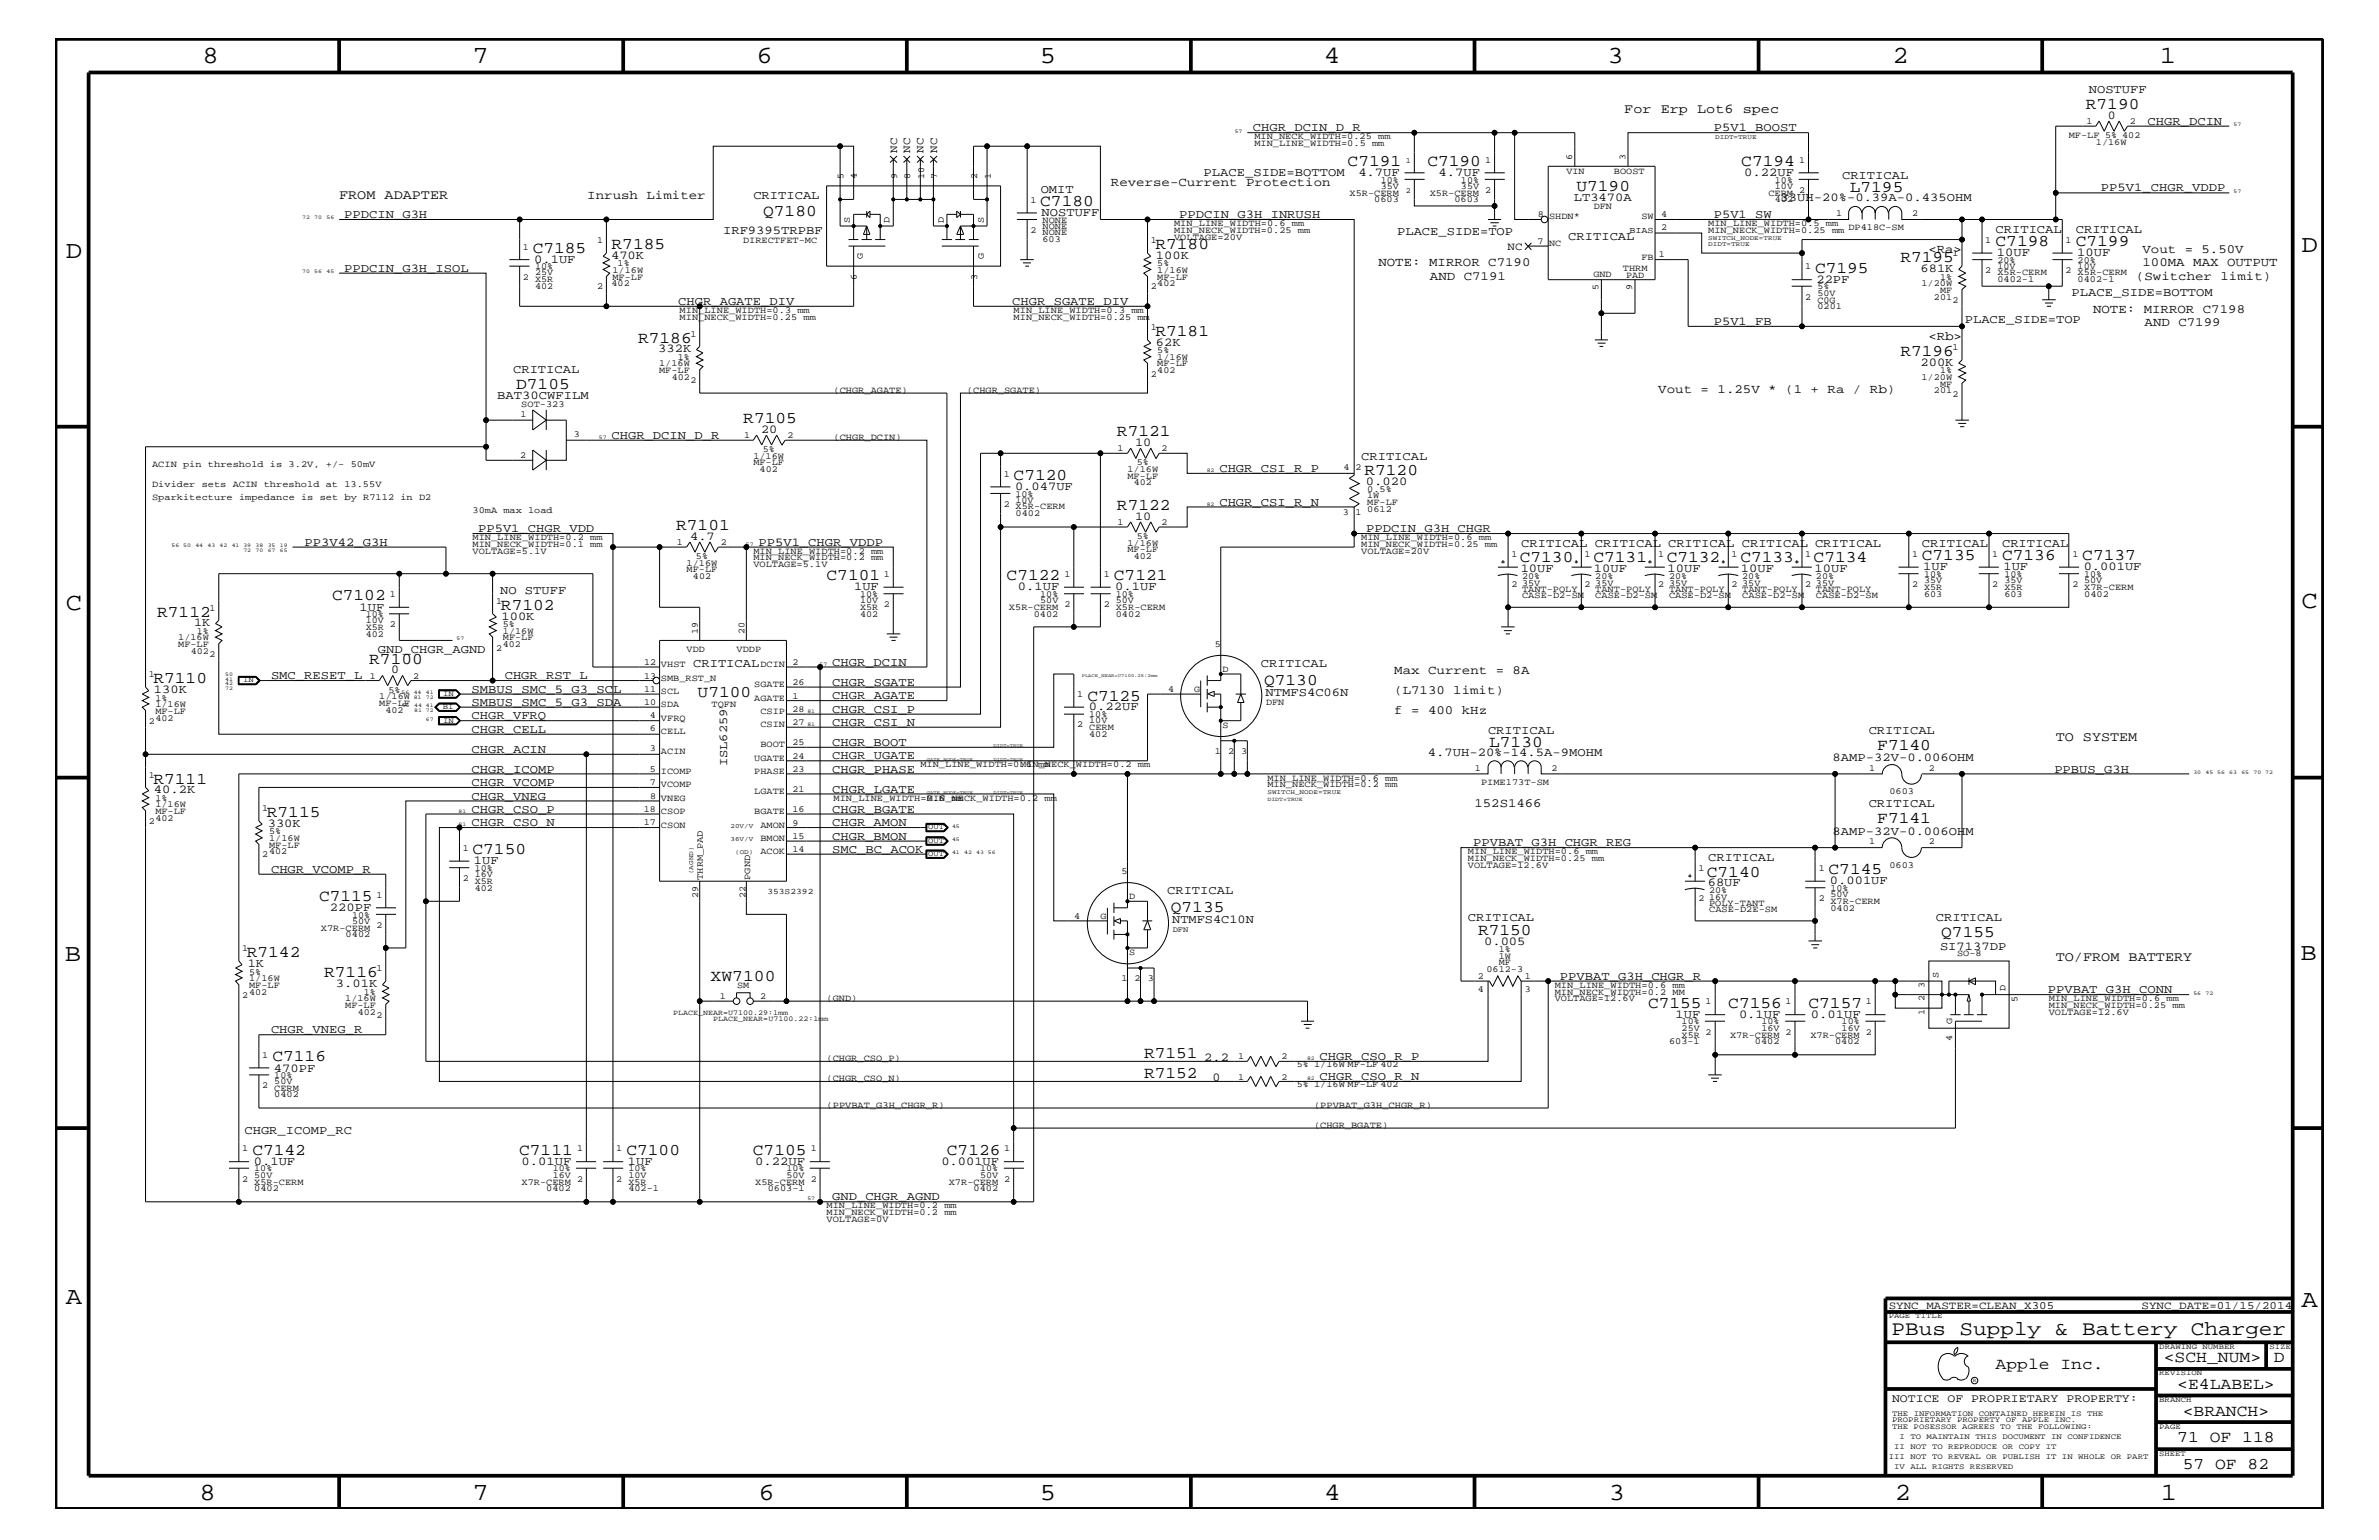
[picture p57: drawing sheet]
<svg xmlns="http://www.w3.org/2000/svg" width="432mm" height="279mm" viewBox="0 0 432 279" stroke-linecap="round" stroke-linejoin="round" font-family="sans-serif">
<defs><g id="words">
<g font-size="4.5">
<text x="36.7" y="11.5">8</text>
<text x="85.8" y="11.5">7</text>
<text x="137.3" y="11.5">6</text>
<text x="188.7" y="11.5">5</text>
<text x="240.3" y="11.5">4</text>
<text x="291.8" y="11.5">3</text>
<text x="343.5" y="11.5">2</text>
<text x="392" y="11.5">1</text>
<text x="11.9" y="46.8">D</text>
<text x="417.7" y="45.7">D</text>
<text x="11.9" y="110.6">C</text>
<text x="417.7" y="110.3">C</text>
<text x="11.8" y="174.3">B</text>
<text x="417.6" y="174.2">B</text>
<text x="11.9" y="236.7">A</text>
<text x="417.7" y="237.1">A</text>
<text x="36.2" y="272.1">8</text>
<text x="85.8" y="272.1">7</text>
<text x="137.7" y="272.1">6</text>
<text x="188.7" y="272.1">5</text>
<text x="240.4" y="272.1">4</text>
<text x="292" y="272.1">3</text>
<text x="343.9" y="272.1">2</text>
<text x="392.2" y="272.1">1</text>
</g>
<text font-size="3.7" x="343.3" y="242.3">PBus Supply &amp; Battery Charger</text>
<g font-size="3">
<text x="378.6" y="19.8">R7190</text>
<text x="244.6" y="30.2">C7191</text>
<text x="259.1" y="30.2">C7190</text>
<text x="286.1" y="34.7">U7190</text>
<text x="316.1" y="30.2">C7194</text>
<text x="335.7" y="34.8">L7195</text>
<text x="138.5" y="39.2">Q7180</text>
<text x="188.8" y="37.4">C7180</text>
<text x="96.7" y="45.9">C7185</text>
<text x="111" y="45.2">R7185</text>
<text x="209.7" y="45.2">R7180</text>
<text x="344.9" y="47.6">R7195</text>
<text x="362.2" y="44.6">C7198</text>
<text x="376.8" y="44.6">C7199</text>
<text x="329.4" y="49.6">C7195</text>
<text x="115.8" y="62.2">R7186</text>
<text x="209.7" y="60.9">R7181</text>
<text x="344.9" y="64.5">R7196</text>
<text x="93.7" y="70.6">D7105</text>
<text x="134.9" y="76.8">R7105</text>
<text x="202.7" y="79.2">R7121</text>
<text x="184" y="87.1">C7120</text>
<text x="247.6" y="86.2">R7120</text>
<text x="202.7" y="92.6">R7122</text>
<text x="122.7" y="96.2">R7101</text>
<text x="348.8" y="101.6">C7135</text>
<text x="363.4" y="101.6">C7136</text>
<text x="378" y="101.6">C7137</text>
<text x="150" y="105.3">C7101</text>
<text x="182.7" y="105.3">C7122</text>
<text x="202.2" y="105.3">C7121</text>
<text x="275.8" y="102.1">C7130</text>
<text x="289.2" y="102.1">C7131</text>
<text x="302.5" y="102.1">C7132</text>
<text x="315.9" y="102.1">C7133</text>
<text x="329.2" y="102.1">C7134</text>
<text x="28.5" y="111.9">R7112</text>
<text x="60.3" y="108.9">C7102</text>
<text x="90.9" y="110.6">R7102</text>
<text x="27.9" y="124">R7110</text>
<text x="67" y="120.4">R7100</text>
<text x="229.4" y="124.2">Q7130</text>
<text x="126.6" y="126.5">U7100</text>
<text x="197.4" y="127.1">C7125</text>
<text x="270.3" y="135.5">L7130</text>
<text x="340.7" y="136.1">F7140</text>
<text x="27.9" y="142.2">R7111</text>
<text x="48.4" y="148.2">R7115</text>
<text x="340.7" y="149.4">F7141</text>
<text x="85.8" y="155">C7150</text>
<text x="309.8" y="159">C7140</text>
<text x="331.9" y="158.6">C7145</text>
<text x="57.9" y="163.5">C7115</text>
<text x="212.5" y="165.4">Q7135</text>
<text x="44.8" y="173.7">R7142</text>
<text x="268.3" y="169.7">R7150</text>
<text x="352.3" y="170">Q7155</text>
<text x="58.8" y="177.3">R7116</text>
<text x="129" y="177.9">XW7100</text>
<text x="299.1" y="182.9">C7155</text>
<text x="313.7" y="182.9">C7156</text>
<text x="328.3" y="182.9">C7157</text>
<text x="207.6" y="192">R7151</text>
<text x="49.4" y="192.6">C7116</text>
<text x="207.6" y="195.6">R7152</text>
<text x="45.8" y="209.6">C7142</text>
<text x="94.2" y="209.6">C7111</text>
<text x="113.7" y="209.6">C7100</text>
<text x="136.7" y="209.6">C7105</text>
<text x="171.9" y="209.6">C7126</text>
<text x="362.2" y="248.4">Apple Inc.</text>
<text x="392.7" y="247.1">&lt;SCH_NUM&gt;</text>
<text x="395.2" y="252">&lt;E4LABEL&gt;</text>
<text x="412.7" y="247.1">D</text>
<text x="396.2" y="256.8">&lt;BRANCH&gt;</text>
<text x="395.2" y="261.6">71 OF 118</text>
<text x="396.2" y="266.6">57 OF 82</text>
</g>
<g font-size="2.5">
<text x="294.8" y="20.4">For Erp Lot6 spec</text>
<text x="61.6" y="36.2">FROM ADAPTER</text>
<text x="373.1" y="134.4">TO SYSTEM</text>
<text x="373.1" y="174.4">TO/FROM BATTERY</text>
</g>
<g font-size="2.3">
<text x="201.6" y="33.7">Reverse-Current Protection</text>
<text x="106.6" y="36.2">Inrush Limiter</text>
<text x="350" y="45.9">&lt;Ra&gt;</text>
<text x="388.9" y="45.9">Vout = 5.50V</text>
<text x="250.2" y="48.3">NOTE: MIRROR C7190</text>
<text x="259.5" y="50.7">AND C7191</text>
<text x="387.7" y="50.7">(Switcher limit)</text>
<text x="388.9" y="48.3">100MA MAX OUTPUT</text>
<text x="379.9" y="56.8">NOTE: MIRROR C7198</text>
<text x="389.3" y="59.2">AND C7199</text>
<text x="350" y="61.7">&lt;Rb&gt;</text>
<text x="301" y="71.3">Vout = 1.25V * (1 + Ra / Rb)</text>
<text x="253.1" y="122.3">Max Current = 8A</text>
<text x="253.1" y="125.9">(L7130 limit)</text>
<text x="253.1" y="129.6">f = 400 kHz</text>
<text x="267.6" y="146.5">152S1466</text>
</g>
<g font-size="2.2">
<text x="379.1" y="16.8">NOSTUFF</text>
<text x="227.4" y="23.8">CHGR_DCIN_D_R</text>
<text x="311.1" y="23.8">P5V1_BOOST</text>
<text x="382.6" y="21.5">0</text>
<text x="389.8" y="22.6">CHGR_DCIN</text>
<text x="188.9" y="35">OMIT</text>
<text x="218.4" y="31.9">PLACE_SIDE=BOTTOM</text>
<text x="246.5" y="31.9">4.7UF</text>
<text x="261.1" y="31.9">4.7UF</text>
<text x="316.6" y="31.9">0.22UF</text>
<text x="334.3" y="32.5">CRITICAL</text>
<text x="381.3" y="34.7">PP5V1_CHGR_VDDP</text>
<text x="62.5" y="39.6">PPDCIN_G3H</text>
<text x="136.7" y="36.2">CRITICAL</text>
<text x="189.1" y="39.2">NOSTUFF</text>
<text x="214" y="39.6">PPDCIN_G3H_INRUSH</text>
<text x="285.7" y="36.4">LT3470A</text>
<text x="311.1" y="39.6">P5V1_SW</text>
<text x="323.2" y="36.5">33UH-20%-0.39A-0.435OHM</text>
<text x="96.9" y="47.7">0.1UF</text>
<text x="110.9" y="47">470K</text>
<text x="131.2" y="42.5">IRF9395TRPBF</text>
<text x="209.8" y="47">100K</text>
<text x="253.6" y="42.7">PLACE_SIDE=TOP</text>
<text x="284.6" y="43.5">CRITICAL</text>
<text x="362.2" y="42.3">CRITICAL</text>
<text x="362.5" y="46.5">10UF</text>
<text x="376.8" y="42.3">CRITICAL</text>
<text x="377" y="46.5">10UF</text>
<text x="62.5" y="49.3">PPDCIN_G3H_ISOL</text>
<text x="329.7" y="51.3">22PF</text>
<text x="348.6" y="49.4">681K</text>
<text x="376" y="53.6">PLACE_SIDE=BOTTOM</text>
<text x="123.1" y="55.3">CHGR_AGATE_DIV</text>
<text x="183.7" y="55.3">CHGR_SGATE_DIV</text>
<text x="311.1" y="59">P5V1_FB</text>
<text x="356.6" y="58.5">PLACE_SIDE=TOP</text>
<text x="119.5" y="64">332K</text>
<text x="209.8" y="62.8">62K</text>
<text x="93.1" y="67.7">CRITICAL</text>
<text x="348.6" y="66.4">200K</text>
<text x="90.3" y="72.4">BAT30CWFILM</text>
<text x="111" y="79.6">CHGR_DCIN_D_R</text>
<text x="138.1" y="78.5">20</text>
<text x="206" y="80.9">10</text>
<text x="247.1" y="83.5">CRITICAL</text>
<text x="184.2" y="88.9">0.047UF</text>
<text x="221.3" y="85.6">CHGR_CSI_R_P</text>
<text x="247.9" y="88">0.020</text>
<text x="206" y="94.3">10</text>
<text x="221.3" y="91.7">CHGR_CSI_R_N</text>
<text x="55.3" y="99">PP3V42_G3H</text>
<text x="86.8" y="96.5">PP5V1_CHGR_VDD</text>
<text x="125.3" y="97.9">4.7</text>
<text x="137.7" y="99">PP5V1_CHGR_VDDP</text>
<text x="248" y="96.5">PPDCIN_G3H_CHGR</text>
<text x="276.1" y="99.3">CRITICAL CRITICAL CRITICAL CRITICAL CRITICAL</text>
<text x="348.8" y="99.3">CRITICAL</text>
<text x="363.4" y="99.3">CRITICAL</text>
<text x="90.8" y="107.7">NO STUFF</text>
<text x="155" y="107.1">1UF</text>
<text x="184.7" y="107.1">0.1UF</text>
<text x="202.4" y="107.1">0.1UF</text>
<text x="276" y="103.7">10UF</text>
<text x="289.3" y="103.7">10UF</text>
<text x="302.7" y="103.7">10UF</text>
<text x="316" y="103.7">10UF</text>
<text x="329.4" y="103.7">10UF</text>
<text x="349.1" y="103.5">1UF</text>
<text x="363.6" y="103.5">1UF</text>
<text x="378.2" y="103.5">0.001UF</text>
<text x="35.2" y="113.7">1K</text>
<text x="65.3" y="110.8">1UF</text>
<text x="91" y="112.5">100K</text>
<text x="68.6" y="118.4">GND_CHGR_AGND</text>
<text x="27.9" y="125.8">130K</text>
<text x="49.2" y="123.2">SMC_RESET_L</text>
<text x="71" y="122.1">0</text>
<text x="85.6" y="125.7">SMBUS_SMC_5_G3_SCL</text>
<text x="91.6" y="123.2">CHGR_RST_L</text>
<text x="125.8" y="121">CRITICAL</text>
<text x="151" y="120.8">CHGR_DCIN</text>
<text x="151" y="124.4">CHGR_SGATE</text>
<text x="228.9" y="121">CRITICAL</text>
<text x="85.6" y="128">SMBUS_SMC_5_G3_SDA</text>
<text x="85.6" y="130.5">CHGR_VFRQ</text>
<text x="151" y="131.7">CHGR_CSI_N</text>
<text x="151" y="126.9">CHGR_AGATE</text>
<text x="151" y="129.3">CHGR_CSI_P</text>
<text x="197.6" y="128.9">0.22UF</text>
<text x="229.7" y="126.3">NTMFS4C06N</text>
<text x="85.6" y="133">CHGR_CELL</text>
<text x="85.6" y="136.6">CHGR_ACIN</text>
<text x="151" y="135.3">CHGR_BOOT</text>
<text x="151" y="137.8">CHGR_UGATE</text>
<text x="259.2" y="137.2">4.7UH-20%-14.5A-9MOHM</text>
<text x="270.1" y="133.2">CRITICAL</text>
<text x="339.2" y="133.2">CRITICAL</text>
<text x="27.9" y="144">40.2K</text>
<text x="85.6" y="140.2">CHGR_ICOMP</text>
<text x="85.6" y="142.6">CHGR_VCOMP</text>
<text x="132" y="139.1" transform="rotate(-90 132 139.1)">ISL6259</text>
<text x="151" y="143.9">CHGR_LGATE</text>
<text x="151" y="140.2">CHGR_PHASE</text>
<text x="332.6" y="138">8AMP-32V-0.006OHM</text>
<text x="372.9" y="140.2">PPBUS_G3H</text>
<text x="85.6" y="145.1">CHGR_VNEG</text>
<text x="85.6" y="149.9">CHGR_CSO_N</text>
<text x="85.6" y="147.5">CHGR_CSO_P</text>
<text x="151" y="149.9">CHGR_AMON</text>
<text x="151" y="147.5">CHGR_BGATE</text>
<text x="339.2" y="146.5">CRITICAL</text>
<text x="48.6" y="150.1">330K</text>
<text x="151" y="152.3">CHGR_BMON</text>
<text x="151" y="154.7">SMC_BC_ACOK</text>
<text x="267.4" y="153.5">PPVBAT_G3H_CHGR_REG</text>
<text x="332.6" y="151.4">8AMP-32V-0.006OHM</text>
<text x="49.2" y="158.4">CHGR_VCOMP_R</text>
<text x="86" y="156.8">1UF</text>
<text x="310" y="160.7">68UF</text>
<text x="310" y="156.2">CRITICAL</text>
<text x="332.1" y="160.5">0.001UF</text>
<text x="59.9" y="165.3">220PF</text>
<text x="211.8" y="162.2">CRITICAL</text>
<text x="212.8" y="167.5">NTMFS4C10N</text>
<text x="266.4" y="167.1">CRITICAL</text>
<text x="351.4" y="167.1">CRITICAL</text>
<text x="269.4" y="171.4">0.005</text>
<text x="352.1" y="172.3">SI7137DP</text>
<text x="45" y="175.5">1K</text>
<text x="61" y="179.1">3.01K</text>
<text x="283.1" y="177.7">PPVBAT_G3H_CHGR_R</text>
<text x="304.1" y="184.7">1UF</text>
<text x="315.6" y="184.7">0.1UF</text>
<text x="328.7" y="184.7">0.01UF</text>
<text x="371.7" y="180.2">PPVBAT_G3H_CONN</text>
<text x="49.2" y="187.5">CHGR_VNEG_R</text>
<text x="49.7" y="194.4">470PF</text>
<text x="218.6" y="192.5">2.2</text>
<text x="220.1" y="196.1">0</text>
<text x="239.5" y="195.9">CHGR_CSO_R_N</text>
<text x="239.5" y="192.3">CHGR_CSO_R_P</text>
<text x="44.4" y="205.7">CHGR_ICOMP_RC</text>
<text x="46.1" y="211.4">0.1UF</text>
<text x="94.7" y="211.4">0.01UF</text>
<text x="114" y="211.4">1UF</text>
<text x="137.1" y="211.4">0.22UF</text>
<text x="170.9" y="211.4">0.001UF</text>
<text x="151" y="217.8">GND_CHGR_AGND</text>
</g>
<text font-size="2.1" x="343.4" y="254.4">NOTICE OF PROPRIETARY PROPERTY:</text>
<g font-size="2">
<text x="162.8" y="27.7" transform="rotate(-90 162.8 27.7)">NC</text>
<text x="165.2" y="27.7" transform="rotate(-90 165.2 27.7)">NC</text>
<text x="167.6" y="27.7" transform="rotate(-90 167.6 27.7)">NC</text>
<text x="170.1" y="27.7" transform="rotate(-90 170.1 27.7)">NC</text>
<text x="273.6" y="45.3">NC</text>
<text x="342.8" y="237.4">SYNC_MASTER=CLEAN_X305</text>
<text x="388.7" y="237.4">SYNC_DATE=01/15/2014</text>
</g>
<g font-size="1.7">
<text x="378.7" y="22.5">1</text>
<text x="386.6" y="22.5">2</text>
<text x="227.7" y="26.5">MIN_LINE_WIDTH=0.5 mm</text>
<text x="227.7" y="25.3">MIN_NECK_WIDTH=0.25 mm</text>
<text x="269.6" y="29.5">1</text>
<text x="285.3" y="29.1" transform="rotate(-90 285.3 29.1)">6</text>
<text x="295.1" y="29.1" transform="rotate(-90 295.1 29.1)">3</text>
<text x="326.6" y="29.5">1</text>
<text x="375.5" y="25">MF-LF 5% 402</text>
<text x="380.4" y="26.3">1/16W</text>
<text x="153.1" y="32.5" transform="rotate(-90 153.1 32.5)">5</text>
<text x="155.5" y="32.5" transform="rotate(-90 155.5 32.5)">4</text>
<text x="162.8" y="32.5" transform="rotate(-90 162.8 32.5)">9</text>
<text x="165.2" y="32.5" transform="rotate(-90 165.2 32.5)">8</text>
<text x="167.7" y="32.5" transform="rotate(-90 167.7 32.5)">10</text>
<text x="170.1" y="32.5" transform="rotate(-90 170.1 32.5)">7</text>
<text x="177.4" y="32.5" transform="rotate(-90 177.4 32.5)">2</text>
<text x="179.8" y="32.5" transform="rotate(-90 179.8 32.5)">1</text>
<text x="244.9" y="35.5">X5R-CERM</text>
<text x="250.6" y="34.2">35V</text>
<text x="250.6" y="33.1">10%</text>
<text x="259.5" y="35.5">X5R-CERM</text>
<text x="265.2" y="34.2">35V</text>
<text x="265.2" y="33.1">10%</text>
<text x="269.6" y="35">2</text>
<text x="284.3" y="31.6">VIN</text>
<text x="292.9" y="31.6">BOOST</text>
<text x="321" y="35.5">CERM</text>
<text x="322.2" y="34.2">10V</text>
<text x="322.2" y="33.1">10%</text>
<text x="326.6" y="35">2</text>
<text x="154.3" y="40.4" transform="rotate(-90 154.3 40.4)">S</text>
<text x="161.5" y="40.4" transform="rotate(-90 161.5 40.4)">D</text>
<text x="171.3" y="40.4" transform="rotate(-90 171.3 40.4)">D</text>
<text x="178.6" y="40.4" transform="rotate(-90 178.6 40.4)">S</text>
<text x="187" y="36.8">1</text>
<text x="189.2" y="40.4">NONE</text>
<text x="189.2" y="41.5">NONE</text>
<text x="213.1" y="41">MIN_LINE_WIDTH=0.6 mm</text>
<text x="249.4" y="36.7">0603</text>
<text x="264" y="36.7">0603</text>
<text x="279.1" y="39.3">8</text>
<text x="281.2" y="39.8">SHDN*</text>
<text x="289.3" y="37.9">DFN</text>
<text x="297.9" y="39.8">SW</text>
<text x="301.5" y="39.3">4</text>
<text x="301.5" y="41.8">2</text>
<text x="310" y="41">MIN_LINE_WIDTH=0.5 mm</text>
<text x="322.2" y="36.7">402</text>
<text x="333.2" y="39.2">1</text>
<text x="335.5" y="41.8">DP418C-SM</text>
<text x="347" y="39.2">2</text>
<text x="94.9" y="45.3">1</text>
<text x="108.4" y="44.1">1</text>
<text x="134.9" y="44.1">DIRECTFET-MC</text>
<text x="156.6" y="47.1" transform="rotate(-90 156.6 47.1)">G</text>
<text x="178.6" y="47.1" transform="rotate(-90 178.6 47.1)">G</text>
<text x="187" y="42.3">2 NONE</text>
<text x="189.2" y="44">603</text>
<text x="208.9" y="44.1">1</text>
<text x="213.1" y="43.5">VOLTAGE=20V</text>
<text x="213.1" y="42.3">MIN_NECK_WIDTH=0.25 mm</text>
<text x="279.1" y="44.2">7</text>
<text x="281.2" y="44.6">NC</text>
<text x="297.9" y="47.1">FB</text>
<text x="301.1" y="46.6">1</text>
<text x="310" y="42.3">MIN_NECK_WIDTH=0.25 mm</text>
<text x="354.4" y="46.5">1</text>
<text x="360.3" y="44.1">1</text>
<text x="362.5" y="47.7">20%</text>
<text x="374.9" y="44.1">1</text>
<text x="377.1" y="47.7">20%</text>
<text x="94.9" y="50.7">2</text>
<text x="97.1" y="52.4">402</text>
<text x="97.1" y="51.3">X5R</text>
<text x="97.1" y="48.9">10%</text>
<text x="97.1" y="50">25V</text>
<text x="108.4" y="52.5">2</text>
<text x="111" y="51.9">402</text>
<text x="111.2" y="50.7">MF-LF</text>
<text x="111.2" y="49.6">1/16W</text>
<text x="112.1" y="48.3">1%</text>
<text x="155.5" y="50.7" transform="rotate(-90 155.5 50.7)">6</text>
<text x="177.4" y="50.7" transform="rotate(-90 177.4 50.7)">3</text>
<text x="208.9" y="52.5">2</text>
<text x="210.1" y="51.9">402</text>
<text x="210.1" y="50.7">MF-LF</text>
<text x="210.1" y="48.3">5%</text>
<text x="210.1" y="49.6">1/16W</text>
<text x="289.2" y="50.2">GND</text>
<text x="290.2" y="52.6" transform="rotate(-90 290.2 52.6)">5</text>
<text x="294.6" y="49.1">THRM</text>
<text x="295.1" y="50.4">PAD</text>
<text x="296.2" y="52.6" transform="rotate(-90 296.2 52.6)">9</text>
<text x="327.7" y="48.9">1</text>
<text x="329.9" y="53.6">50V</text>
<text x="329.9" y="52.5">5%</text>
<text x="348.7" y="51.9">1/20W</text>
<text x="352.1" y="53.2">MF</text>
<text x="352.1" y="50.7">1%</text>
<text x="360.3" y="49.6">2</text>
<text x="362.5" y="48.8">10V</text>
<text x="362.5" y="51.3">0402-1</text>
<text x="362.5" y="50">X5R-CERM</text>
<text x="374.9" y="49.6">2</text>
<text x="377.1" y="48.8">10V</text>
<text x="377.1" y="50">X5R-CERM</text>
<text x="377.1" y="51.3">0402-1</text>
<text x="123.4" y="58">MIN_NECK_WIDTH=0.25 mm</text>
<text x="123.4" y="56.8">MIN_LINE_WIDTH=0.3 mm</text>
<text x="184" y="58">MIN_NECK_WIDTH=0.25 mm</text>
<text x="184" y="56.8">MIN_LINE_WIDTH=0.3 mm</text>
<text x="208.9" y="59.8">1</text>
<text x="327.7" y="54.4">2</text>
<text x="329.9" y="54.9">C0G</text>
<text x="329.9" y="56.1">0201</text>
<text x="351" y="54.4">201</text>
<text x="354.4" y="55">2</text>
<text x="123" y="65.3">1%</text>
<text x="125.3" y="61.1">1</text>
<text x="210.1" y="65.3">1/16W</text>
<text x="210.1" y="64">5%</text>
<text x="354.4" y="63.4">1</text>
<text x="119.6" y="67.7">MF-LF</text>
<text x="119.6" y="66.5">1/16W</text>
<text x="121.9" y="68.9">402</text>
<text x="125.3" y="69.5">2</text>
<text x="151.3" y="71.3">(CHGR_AGATE)</text>
<text x="175.5" y="71.3">(CHGR_SGATE)</text>
<text x="208.9" y="68.4">2</text>
<text x="210.1" y="66.5">MF-LF</text>
<text x="210.1" y="67.7">402</text>
<text x="348.7" y="68.9">1/20W</text>
<text x="351" y="71.3">201</text>
<text x="352.1" y="70.1">MF</text>
<text x="352.1" y="67.7">1%</text>
<text x="354.4" y="72">2</text>
<text x="94.5" y="75.7">1</text>
<text x="94.6" y="73.8">SOT-323</text>
<text x="94.4" y="83.1">2</text>
<text x="104.1" y="79.4">3</text>
<text x="135" y="79.4">1</text>
<text x="136.7" y="83.3">1/16W</text>
<text x="138.4" y="82">5%</text>
<text x="142.9" y="79.4">2</text>
<text x="151.3" y="79.9">(CHGR_DCIN)</text>
<text x="202.9" y="81.9">1</text>
<text x="210.8" y="81.9">2</text>
<text x="27.6" y="88.3">Divider sets ACIN threshold at 13.55V</text>
<text x="27.6" y="84.7">ACIN pin threshold is 3.2V, +/- 50mV</text>
<text x="136.7" y="84.4">MF-LF</text>
<text x="137.9" y="85.6">402</text>
<text x="182.2" y="86.5">1</text>
<text x="204.6" y="86.9">MF-LF</text>
<text x="204.6" y="85.6">1/16W</text>
<text x="205.8" y="88.1">402</text>
<text x="206.3" y="84.4">5%</text>
<text x="243.8" y="85.2">4</text>
<text x="246" y="85.2">2</text>
<text x="248.2" y="89.2">0.5%</text>
<text x="27.6" y="90.7">Sparkitecture impedance is set by R7112 in D2</text>
<text x="85.8" y="93.2">30mA max load</text>
<text x="182.2" y="92">2</text>
<text x="184.3" y="90.1">10%</text>
<text x="184.3" y="91.2">10V</text>
<text x="184.3" y="92.4">X5R-CERM</text>
<text x="184.3" y="93.7">0402</text>
<text x="202.9" y="95.2">1</text>
<text x="210.8" y="95.2">2</text>
<text x="243.8" y="93.5">3</text>
<text x="246" y="93.5">1</text>
<text x="248.2" y="92.8">0612</text>
<text x="248.2" y="90.4">1W</text>
<text x="248.2" y="91.6">MF-LF</text>
<text x="85.8" y="100.4">VOLTAGE=5.1V</text>
<text x="85.8" y="99.3">MIN_NECK_WIDTH=0.1 mm</text>
<text x="85.8" y="98">MIN_LINE_WIDTH=0.2 mm</text>
<text x="122.9" y="98.8">1</text>
<text x="126.3" y="101.4">5%</text>
<text x="130.8" y="98.8">2</text>
<text x="136.7" y="101.6">MIN_NECK_WIDTH=0.2 mm</text>
<text x="136.7" y="100.4">MIN_LINE_WIDTH=0.2 mm</text>
<text x="204.6" y="99">1/16W</text>
<text x="204.6" y="100.2">MF-LF</text>
<text x="205.8" y="101.4">402</text>
<text x="206.3" y="97.7">5%</text>
<text x="247.1" y="99.3">MIN_NECK_WIDTH=0.25 mm</text>
<text x="247.1" y="100.4">VOLTAGE=20V</text>
<text x="247.1" y="98">MIN_LINE_WIDTH=0.6 mm</text>
<text x="274.3" y="101">1</text>
<text x="287.6" y="101">1</text>
<text x="301" y="101">1</text>
<text x="314.3" y="101">1</text>
<text x="327.7" y="101">1</text>
<text x="347.1" y="101">1</text>
<text x="361.6" y="101">1</text>
<text x="376.2" y="101">1</text>
<text x="124.6" y="103.8">MF-LF</text>
<text x="124.6" y="102.6">1/16W</text>
<text x="125.8" y="105">402</text>
<text x="136.7" y="102.9">VOLTAGE=5.1V</text>
<text x="160.4" y="104.7">1</text>
<text x="193.2" y="104.7">1</text>
<text x="200.3" y="104.7">1</text>
<text x="274.3" y="106.5">2</text>
<text x="276.3" y="107.4">TANT-POLY</text>
<text x="276.3" y="105">20%</text>
<text x="276.3" y="106.3">35V</text>
<text x="287.6" y="106.5">2</text>
<text x="289.6" y="107.4">TANT-POLY</text>
<text x="289.6" y="105">20%</text>
<text x="289.6" y="106.3">35V</text>
<text x="301" y="106.5">2</text>
<text x="302.9" y="105">20%</text>
<text x="302.9" y="106.3">35V</text>
<text x="302.9" y="107.4">TANT-POLY</text>
<text x="314.3" y="106.5">2</text>
<text x="316.2" y="105">20%</text>
<text x="316.2" y="106.3">35V</text>
<text x="316.2" y="107.4">TANT-POLY</text>
<text x="327.7" y="106.5">2</text>
<text x="329.6" y="107.4">TANT-POLY</text>
<text x="329.6" y="105">20%</text>
<text x="329.6" y="106.3">35V</text>
<text x="347.1" y="106.5">2 X5R</text>
<text x="349.3" y="104.7">10%</text>
<text x="349.3" y="105.8">35V</text>
<text x="361.6" y="106.5">2 X5R</text>
<text x="363.8" y="104.7">10%</text>
<text x="363.8" y="105.8">35V</text>
<text x="376.2" y="106.5">2</text>
<text x="378.3" y="107">X7R-CERM</text>
<text x="378.3" y="104.7">10%</text>
<text x="378.3" y="105.8">50V</text>
<text x="38" y="110.8">1</text>
<text x="66.4" y="112">10%</text>
<text x="66.4" y="113.1">10V</text>
<text x="70.8" y="113.7">2</text>
<text x="70.8" y="108.3">1</text>
<text x="90.1" y="109.5">1</text>
<text x="91.3" y="113.7">5%</text>
<text x="156.1" y="110.6">X5R 2</text>
<text x="156.1" y="111.9">402</text>
<text x="156.1" y="108.3">10%</text>
<text x="156.1" y="109.4">10V</text>
<text x="183.1" y="110.6">X5R-CERM 2</text>
<text x="187.6" y="111.9">0402</text>
<text x="188.8" y="109.4">50V</text>
<text x="188.8" y="108.3">10%</text>
<text x="200.3" y="110.2">2 X5R-CERM</text>
<text x="202.5" y="111.9">0402</text>
<text x="202.5" y="108.3">10%</text>
<text x="202.5" y="109.4">50V</text>
<text x="276.3" y="108.6">CASE-D2-SM</text>
<text x="289.6" y="108.6">CASE-D2-SM</text>
<text x="302.9" y="108.6">CASE-D2-SM</text>
<text x="316.2" y="108.6">CASE-D2-SM</text>
<text x="329.6" y="108.6">CASE-D2-SM</text>
<text x="349.3" y="108.2">603</text>
<text x="363.8" y="108.2">603</text>
<text x="378.3" y="108.2">0402</text>
<text x="32.3" y="117.4">MF-LF</text>
<text x="32.3" y="116.2">1/16W</text>
<text x="34.6" y="118.6">402</text>
<text x="35.7" y="115">1%</text>
<text x="38" y="119.2">2</text>
<text x="66.4" y="114.2">X5R</text>
<text x="66.4" y="115.5">402</text>
<text x="90.1" y="118.1">2</text>
<text x="91.3" y="117.4">402</text>
<text x="91.3" y="115">1/16W</text>
<text x="91.3" y="116.2">MF-LF</text>
<text x="124.6" y="118.2">VDD</text>
<text x="126.7" y="115.1" transform="rotate(-90 126.7 115.1)">19</text>
<text x="133.7" y="118.2">VDDP</text>
<text x="135.1" y="115.1" transform="rotate(-90 135.1 115.1)">20</text>
<text x="220.5" y="117.4">5</text>
<text x="27" y="122.9">1</text>
<text x="67.1" y="123.1">1</text>
<text x="70.5" y="125.7">5%</text>
<text x="75" y="123.1">2</text>
<text x="116.9" y="120.7">12</text>
<text x="116.9" y="123.1">13</text>
<text x="116.9" y="125.5">11</text>
<text x="120" y="121">VHST</text>
<text x="120" y="125.9">SCL</text>
<text x="120" y="123.5">SMB_RST_N</text>
<text x="136.9" y="124.7">SGATE</text>
<text x="138" y="121">DCIN</text>
<text x="143.8" y="120.7">2</text>
<text x="143.8" y="124.3">26</text>
<text x="212" y="125.5">4</text>
<text x="216.7" y="125.5">G</text>
<text x="221.9" y="121.9">D</text>
<text x="27" y="131.3">2</text>
<text x="28.2" y="130.8">402</text>
<text x="28.2" y="127.1">1%</text>
<text x="28.2" y="129.6">MF-LF</text>
<text x="28.2" y="128.3">1/16W</text>
<text x="68.8" y="128">MF-LF</text>
<text x="68.8" y="126.9">1/16W</text>
<text x="70" y="129.3">402</text>
<text x="116.9" y="128">10</text>
<text x="117.9" y="130.2">4</text>
<text x="120" y="128.3">SDA</text>
<text x="120" y="130.8">VFRQ</text>
<text x="129.2" y="128.2">TQFN</text>
<text x="136.9" y="127.1">AGATE</text>
<text x="138" y="129.6">CSIP</text>
<text x="138" y="131.9">CSIN</text>
<text x="143.8" y="129.1">28</text>
<text x="143.8" y="131.6">27</text>
<text x="143.8" y="126.8">1</text>
<text x="195.5" y="131.9">2</text>
<text x="195.5" y="126.5">1</text>
<text x="197.7" y="130.2">10%</text>
<text x="197.7" y="131.3">10V</text>
<text x="229.8" y="127.9">DFN</text>
<text x="117.9" y="132.7">6</text>
<text x="117.9" y="136.3">3</text>
<text x="120" y="136.8">ACIN</text>
<text x="120" y="133.2">CELL</text>
<text x="138" y="135.6">BOOT</text>
<text x="143.8" y="135.2">25</text>
<text x="143.8" y="137.7">24</text>
<text x="197.7" y="132.4">CERM</text>
<text x="197.7" y="133.6">402</text>
<text x="220.5" y="136.8">1</text>
<text x="221.9" y="132.1">S</text>
<text x="222.9" y="136.8">2</text>
<text x="225.3" y="136.8">3</text>
<text x="27" y="141.1">1</text>
<text x="117.9" y="140">5</text>
<text x="117.9" y="142.4">7</text>
<text x="120" y="140.4">ICOMP</text>
<text x="120" y="142.9">VCOMP</text>
<text x="136.9" y="140.4">PHASE</text>
<text x="136.9" y="138">UGATE</text>
<text x="143.8" y="143.7">21</text>
<text x="143.8" y="140.1">23</text>
<text x="167" y="139.2">MIN_LINE_WIDTH=0.6 mm</text>
<text x="185.2" y="139.2">MIN_NECK_WIDTH=0.2 mm</text>
<text x="230" y="142.9">MIN_NECK_WIDTH=0.2 mm</text>
<text x="230" y="141.7">MIN_LINE_WIDTH=0.6 mm</text>
<text x="267.7" y="139.8">1</text>
<text x="268.8" y="142.4">PIME173T-SM</text>
<text x="281.6" y="139.8">2</text>
<text x="339.3" y="139.8">1</text>
<text x="350.1" y="139.8">2</text>
<text x="27" y="149.5">2</text>
<text x="28.2" y="149">402</text>
<text x="28.2" y="145.3">1%</text>
<text x="28.2" y="147.7">MF-LF</text>
<text x="28.2" y="146.5">1/16W</text>
<text x="47.6" y="147.1">1</text>
<text x="116.8" y="147.3">18</text>
<text x="116.8" y="149.6">17</text>
<text x="118" y="144.9">8</text>
<text x="120" y="145.3">VNEG</text>
<text x="120" y="147.7">CSOP</text>
<text x="136.9" y="144">LGATE</text>
<text x="136.9" y="147.7">BGATE</text>
<text x="143.8" y="147.3">16</text>
<text x="143.8" y="149.8">9</text>
<text x="151.3" y="145.3">MIN_LINE_WIDTH=0.6 mm</text>
<text x="168.2" y="145.3">MIN_NECK_WIDTH=0.2 mm</text>
<text x="342.9" y="144">0603</text>
<text x="47.6" y="155.6">2</text>
<text x="48.9" y="155">402</text>
<text x="48.9" y="151.3">5%</text>
<text x="48.9" y="153.8">MF-LF</text>
<text x="48.9" y="152.6">1/16W</text>
<text x="84" y="154.4">1</text>
<text x="120" y="150.1">CSON</text>
<text x="138" y="150.1">AMON</text>
<text x="138" y="152.6">BMON</text>
<text x="138" y="155">ACOK</text>
<text x="143.8" y="152.2">15</text>
<text x="143.8" y="154.6">14</text>
<text x="266.4" y="155">MIN_LINE_WIDTH=0.6 mm</text>
<text x="339.3" y="153.2">1</text>
<text x="350.1" y="153.2">2</text>
<text x="84" y="159.9">2 X5R</text>
<text x="86.2" y="161.6">402</text>
<text x="86.2" y="158">10%</text>
<text x="86.2" y="159.1">16V</text>
<text x="127.6" y="159.6" transform="rotate(-90 127.6 159.6)">THRM_PAD</text>
<text x="136.1" y="159.6" transform="rotate(-90 136.1 159.6)">PGND</text>
<text x="203.5" y="158.6">5</text>
<text x="266.4" y="156.2">MIN_NECK_WIDTH=0.25 mm</text>
<text x="266.4" y="157.4">VOLTAGE=12.6V</text>
<text x="308.3" y="158">1</text>
<text x="310.2" y="162">20%</text>
<text x="330.1" y="158">1</text>
<text x="332.2" y="161.7">10%</text>
<text x="342.9" y="157.4">0603</text>
<text x="63.9" y="166.5">10%</text>
<text x="63.9" y="167.6">50V</text>
<text x="68.3" y="162.8">1</text>
<text x="126.7" y="162.9" transform="rotate(-90 126.7 162.9)">29</text>
<text x="135.3" y="162.9" transform="rotate(-90 135.3 162.9)">22</text>
<text x="195" y="166.7">4</text>
<text x="199.7" y="166.7">G</text>
<text x="205" y="163.1">D</text>
<text x="308.3" y="163.5">2</text>
<text x="310.2" y="164.4">POLY-TANT</text>
<text x="310.2" y="165.6">CASE-D2E-SM</text>
<text x="310.2" y="163.3">16V</text>
<text x="330.1" y="163.5">2</text>
<text x="332.2" y="162.8">50V</text>
<text x="332.2" y="165.2">0402</text>
<text x="332.2" y="163.9">X7R-CERM</text>
<text x="43.9" y="172.6">1</text>
<text x="58.3" y="168.9">X7R-CERM</text>
<text x="62.7" y="170">0402</text>
<text x="68.3" y="168.3">2</text>
<text x="205" y="173.3">S</text>
<text x="272" y="173.9">1W</text>
<text x="272" y="172.7">1%</text>
<text x="355.2" y="173.4">SO-8</text>
<text x="45.2" y="176.8">5%</text>
<text x="45.2" y="179.3">MF-LF</text>
<text x="45.2" y="178">1/16W</text>
<text x="68.3" y="176.2">1</text>
<text x="133.8" y="179.3">SM</text>
<text x="203.5" y="178">1</text>
<text x="205.9" y="178">2</text>
<text x="208.4" y="178">3</text>
<text x="268.2" y="179.9">4</text>
<text x="268.2" y="177.7">2</text>
<text x="269.8" y="176.3">0612-3</text>
<text x="272" y="175.1">MF</text>
<text x="276.8" y="179.9">3</text>
<text x="276.8" y="177.7">1</text>
<text x="282.2" y="179.3">MIN_LINE_WIDTH=0.6 mm</text>
<text x="349.3" y="179.3" transform="rotate(-90 349.3 179.3)">3</text>
<text x="351.9" y="177.4" transform="rotate(-90 351.9 177.4)">S</text>
<text x="364" y="179.9" transform="rotate(-90 364 179.9)">D</text>
<text x="43.9" y="181">2</text>
<text x="45.2" y="180.5">402</text>
<text x="62.7" y="181.6">1/16W</text>
<text x="62.7" y="182.9">MF-LF</text>
<text x="64.9" y="184.1">402</text>
<text x="66" y="180.5">1%</text>
<text x="68.3" y="184.7">2</text>
<text x="130.7" y="181.3">1</text>
<text x="138" y="181.3">2</text>
<text x="150" y="181.6">(GND)</text>
<text x="282.2" y="181.6">VOLTAGE=12.6V</text>
<text x="282.2" y="180.5">MIN_NECK_WIDTH=0.2 MM</text>
<text x="305.2" y="185.9">10%</text>
<text x="309.5" y="182.2">1</text>
<text x="319.7" y="185.9">10%</text>
<text x="324.1" y="182.2">1</text>
<text x="334.3" y="185.9">10%</text>
<text x="338.7" y="182.2">1</text>
<text x="349.3" y="184.1" transform="rotate(-90 349.3 184.1)">1</text>
<text x="349.3" y="181.6" transform="rotate(-90 349.3 181.6)">2</text>
<text x="354.3" y="185.9" transform="rotate(-90 354.3 185.9)">G</text>
<text x="366.2" y="181.8" transform="rotate(-90 366.2 181.8)">5</text>
<text x="371.9" y="181.6">MIN_LINE_WIDTH=0.6 mm</text>
<text x="371.9" y="182.9">MIN_NECK_WIDTH=0.25 mm</text>
<text x="371.9" y="184.1">VOLTAGE=12.6V</text>
<text x="47.6" y="192">1</text>
<text x="302.9" y="189.4">603-1</text>
<text x="305.2" y="188.2">X5R</text>
<text x="305.2" y="187">25V</text>
<text x="309.5" y="187.7">2</text>
<text x="314" y="188.2">X7R-CERM</text>
<text x="318.5" y="189.4">0402</text>
<text x="319.7" y="187">16V</text>
<text x="324.1" y="187.7">2</text>
<text x="328.6" y="188.2">X7R-CERM</text>
<text x="333.1" y="189.4">0402</text>
<text x="334.3" y="187">16V</text>
<text x="338.7" y="187.7">2</text>
<text x="354.3" y="188.9" transform="rotate(-90 354.3 188.9)">4</text>
<text x="47.6" y="197.4">2</text>
<text x="49.8" y="195.6">10%</text>
<text x="49.8" y="196.7">50V</text>
<text x="49.8" y="197.9">CERM</text>
<text x="150" y="196.2">(CHGR_CSO_N)</text>
<text x="150" y="192.6">(CHGR_CSO_P)</text>
<text x="224.7" y="192.2">1</text>
<text x="224.7" y="195.9">1</text>
<text x="232.6" y="192.2">2</text>
<text x="232.6" y="195.9">2</text>
<text x="235.4" y="193.6">5% 1/16W MF-LF 402</text>
<text x="235.4" y="197.2">5% 1/16W MF-LF 402</text>
<text x="49.8" y="199.1">0402</text>
<text x="150" y="201">(PPVBAT_G3H_CHGR_R)</text>
<text x="238.5" y="201">(PPVBAT_G3H_CHGR_R)</text>
<text x="43.9" y="208.9">1</text>
<text x="104.7" y="208.9">1</text>
<text x="111.8" y="208.9">1</text>
<text x="147.2" y="208.9">1</text>
<text x="182.3" y="208.9">1</text>
<text x="238.5" y="204.7">(CHGR_BGATE)</text>
<text x="43.9" y="214.4">2</text>
<text x="46.1" y="214.9">X5R-CERM</text>
<text x="46.1" y="213.6">50V</text>
<text x="46.1" y="212.5">10%</text>
<text x="94.7" y="214.9">X7R-CERM</text>
<text x="100.3" y="212.5">10%</text>
<text x="100.3" y="213.6">16V</text>
<text x="104.7" y="214.4">2</text>
<text x="111.8" y="214.4">2</text>
<text x="114" y="214.9">X5R</text>
<text x="114" y="212.5">10%</text>
<text x="114" y="213.6">10V</text>
<text x="137.1" y="214.9">X5R-CERM</text>
<text x="142.7" y="212.5">10%</text>
<text x="142.7" y="213.6">50V</text>
<text x="147.2" y="214.4">2</text>
<text x="172.2" y="214.9">X7R-CERM</text>
<text x="177.9" y="212.5">10%</text>
<text x="177.9" y="213.6">50V</text>
<text x="182.3" y="214.4">2</text>
<text x="46.1" y="216.1">0402</text>
<text x="99.1" y="216.1">0402</text>
<text x="114" y="216.1">402-1</text>
<text x="139.4" y="216.1">0603-1</text>
<text x="150" y="221.7">VOLTAGE=0V</text>
<text x="150" y="219.2">MIN_LINE_WIDTH=0.2 mm</text>
<text x="150" y="220.4">MIN_NECK_WIDTH=0.2 mm</text>
<text x="176.7" y="216.1">0402</text>
</g>
<text font-size="1.6" x="295.7" y="42.3">BIAS</text>
<text font-size="1.5" x="139.3" y="162.2">353S2392</text>
<g font-size="1.4">
<text x="255.2" y="29.5">1</text>
<text x="255.2" y="35">2</text>
<text x="44.1" y="123.8">IN</text>
<text x="80.3" y="128.7">BI</text>
<text x="80.4" y="126.3">IN</text>
<text x="80.4" y="131.1">IN</text>
<text x="168.5" y="152.9">OUT</text>
<text x="168.5" y="150.5">OUT</text>
<text x="168.5" y="155.4">OUT</text>
<text x="212.9" y="169">DFN</text>
<text x="122.2" y="184.1">PLACE_NEAR=U7100.29:1mm</text>
<text x="129.5" y="185.3">PLACE_NEAR=U7100.22:1mm</text>
<text x="342.8" y="239.2">PAGE TITLE</text>
<text x="391.9" y="244.7">DRAWING NUMBER</text>
<text x="411.9" y="244.7">SIZE</text>
<text x="391.9" y="249.5">REVISION</text>
<text x="343.4" y="256.8">THE INFORMATION CONTAINED HEREIN IS THE</text>
<text x="391.9" y="254.4">BRANCH</text>
<text x="343.4" y="258">PROPRIETARY PROPERTY OF APPLE INC.</text>
<text x="343.4" y="259.3">THE POSESSOR AGREES TO THE FOLLOWING:</text>
<text x="343.8" y="262.9">II NOT TO REPRODUCE OR COPY IT</text>
<text x="344.8" y="261.1">I TO MAINTAIN THIS DOCUMENT IN CONFIDENCE</text>
<text x="391.9" y="259.3">PAGE</text>
<text x="342.8" y="264.7">III NOT TO REVEAL OR PUBLISH IT IN WHOLE OR PART</text>
<text x="343.8" y="266.6">IV ALL RIGHTS RESERVED</text>
<text x="391.9" y="264.1">SHEET</text>
</g>
<g font-size="1.2">
<text x="311.3" y="25.3">DIDT=TRUE</text>
<text x="310" y="44.6">DIDT=TRUE</text>
<text x="310" y="43.5">SWITCH_NODE=TRUE</text>
<text x="230" y="144">SWITCH_NODE=TRUE</text>
<text x="132.6" y="152.6">36V/V</text>
<text x="132.6" y="150.1">20V/V</text>
<text x="133.4" y="155">(OD)</text>
<text x="125.8" y="158.6" transform="rotate(-90 125.8 158.6)">(AGND)</text>
</g>
<g font-size="1">
<text x="405.4" y="22.9">57</text>
<text x="224.1" y="24.1">57</text>
<text x="405.4" y="35">57</text>
<text x="54.8" y="39.8">72</text>
<text x="57.1" y="39.8">70</text>
<text x="59.3" y="39.8">56</text>
<text x="54.9" y="49.6">70</text>
<text x="57.1" y="49.6">56</text>
<text x="59.3" y="49.6">45</text>
<text x="108.7" y="79.6">57</text>
<text x="219" y="85.6">82</text>
<text x="219" y="91.7">82</text>
<text x="31.1" y="99.3">56 50</text>
<text x="35.5" y="99.3">44</text>
<text x="37.7" y="99.3">43</text>
<text x="39.9" y="99.3">42</text>
<text x="42.1" y="99.3">41 39</text>
<text x="44.2" y="100.1">72</text>
<text x="46.4" y="99.3">38</text>
<text x="46.4" y="100.1">70</text>
<text x="48.6" y="99.3">35</text>
<text x="48.6" y="100.1">67</text>
<text x="50.8" y="99.3">19</text>
<text x="50.8" y="100.1">65</text>
<text x="135.4" y="99">57</text>
<text x="82.9" y="116.2">57</text>
<text x="40.9" y="123.5">41</text>
<text x="40.9" y="124.3">42</text>
<text x="40.9" y="122.6">50</text>
<text x="40.9" y="125.3">72</text>
<text x="72.9" y="125.9">56</text>
<text x="75.1" y="125.9">44</text>
<text x="77.3" y="125.9">41</text>
<text x="148.7" y="120.8">57</text>
<text x="73" y="128.3">56</text>
<text x="75.1" y="126.8">81</text>
<text x="75.2" y="128.3">44 41</text>
<text x="75.2" y="129.2">81 72</text>
<text x="77.3" y="126.8">72</text>
<text x="77.3" y="130.8">67</text>
<text x="146.5" y="131.7">81</text>
<text x="146.5" y="129.3">81</text>
<text x="398.1" y="140.4">30</text>
<text x="400.3" y="140.4">45 56</text>
<text x="404.6" y="140.4">63</text>
<text x="406.8" y="140.4">65</text>
<text x="409" y="140.4">70 72</text>
<text x="83.2" y="149.9">81</text>
<text x="83.2" y="147.5">81</text>
<text x="230" y="145.3">DIDT=TRUE</text>
<text x="172.8" y="152.6">45</text>
<text x="172.8" y="150.1">45</text>
<text x="172.8" y="155">41</text>
<text x="175" y="155">42</text>
<text x="177.2" y="155">43 56</text>
<text x="398.1" y="180.5">56</text>
<text x="400.3" y="180.5">72</text>
<text x="237.2" y="195.9">82</text>
<text x="237.2" y="192.3">82</text>
<text x="146.5" y="217.8">57</text>
<text x="358.1" y="250.7">R</text>
</g>
<g font-size=".8">
<text x="196.3" y="122.9">PLACE_NEAR=U7100.25:2mm</text>
<text x="180.3" y="135.6">DIDT=TRUE</text>
<text x="168.2" y="138">GATE_NODE=TRUE</text>
<text x="180.3" y="138">DIDT=TRUE</text>
<text x="168.2" y="144">GATE_NODE=TRUE</text>
<text x="180.3" y="144">DIDT=TRUE</text>
</g>
</g></defs>
<g fill="none" stroke="#000" stroke-width=".18">
<path d="M61.6 39.8h32.7v7.3M94.3 39.8h15.8M150 33.7h31.6v14.6h-31.6zM152.5 26.5h2.4v9.7h-2.4M157.3 38.9l.6-.6v1.2zM157.3 38.3v1.2M157.3 38.9h-2.4v4.6M157.9 38.9h1.9v4.6M161.5 28.3l1.3 1.2M162.1 28.9v12.1h-2.3M162.1 36.2h7.3M162.8 28.3l-1.3 1.2"/>
<path d="M164 28.3l1.2 1.2M164.6 28.9v7.3M165.2 28.3l-1.2 1.2M166.5 28.3l1.1 1.2M167 28.9v7.3M167.6 28.3l-1.1 1.2M168.8 28.3l1.3 1.2M169.4 28.9v12.1h2.5M170.1 28.3l-1.3 1.2M173.7 38.3l.6 .6-.6 .6zM173.7 38.9h-1.8v4.6M174.3 38.3v1.2"/>
<path d="M174.3 38.9h2.4v4.6M179.2 26.5h7.2v12.1M179.2 36.2h-2.5v-9.7h2.5v14.5h-4.9M184.6 38.6h3.6M184.6 39.8h3.6M186.4 26.5h13.3v13.3h8.6v6.1l.6 .6-1.3 .6 1.3 .6-1.3 .6 1.3 .6-1.3 .7 .7 .6v11.5l.6 .6-1.3 .6 1.3 .5-1.3 .6 1.3 .7-1.3 .6 .7 .6v5.4h-34v53.4h-31.6M186.4 39.8v7.3M208.3 39.8h37.5v46.4l-.9 .6M226.4 24.1h30.3M254.9 32.5h3.7M254.9 31.4h3.7M256.7 32.5v4.9h14.6v-4.9"/>
<path d="M269.5 32.5h3.6M269.5 31.4h3.6M270.1 39.8h2.4M271.3 24.1v7.3M271.3 37.4v2.4M274.9 24.1h-18.2v7.3M281 30.2h19.4v20.5h-19.4zM285.8 30.2v-6.1h-10.9v15.7h4.8M295.5 30.2v-6.1h32.8v7.3M300.4 39.8h27.9M326.5 32.5h3.6M326.5 31.4h3.6"/>
<path d="M328.3 32.5v7.3h7.2v-1.2a1.19 1.19 0 0 1 1.2-1.1 1.19 1.19 0 0 1 1.2 1.1M340.4 38.6v1.2M342.7 38.6a1.19 1.19 0 0 0-1.2-1.1 1.19 1.19 0 0 0-1.1 1.1 1.19 1.19 0 0 0-1.2-1.1 1.19 1.19 0 0 0-1.2 1.1v1.2M356.1 39.8v8.5l-.6 .6 1.3 .7-1.3 .6 1.3 .5-1.3 .6 1.3 .6-.7 .6v12.8l-.6 .6 1.3 .6-1.3 .6 1.3 .6-1.3 .7 1.3 .5-.7 .6v6.7M359.7 39.8v6.1M373.1 35v4.8h1.2v6.1M373.1 39.8h-27.9v-1.2a1.19 1.19 0 0 0-1.2-1.1 1.19 1.19 0 0 0-1.2 1.1v1.2M373.1 35h31.5M404.6 22.9h-18.4l-.6 .9-1-1.8-.9 1.8-.9-1.8-.9 1.8-.9-1.8-.6 .9h-7.3v12.1M61.6 49.6h26.6v26.6M92.5 47.1h3.6M92.5 48.3h3.6"/>
<path d="M94.3 48.3v7.3h32.7M154 44.6h6.7M154 43.5h1.8M154.9 44.6v11h-27.9v7.3l-.6 .5 1.2 .6-1.2 .7 1.2 .6-1.2 .6 1.2 .6-.6 .6v4.2h44.9v55.8h-29.2M156.4 43.5h1.8M157.3 41h-4.8v-14.5h-23v13.3h-19.4v6.1l-.6 .6 1.2 .6-1.2 .6 1.2 .6-1.2 .6 1.2 .7-.6 .6v5.4M157.3 41v2.5M157.3 41l.6 1.5h-1.2zM158.8 43.5h1.9M170.9 43.5h1.9M170.9 44.6h6.7M173.4 43.5h1.8"/>
<path d="M174.3 41v2.5M174.3 41l.6 1.5h-1.2zM175.9 43.5h1.7M176.7 44.6v11h31.6M185.2 47.1h2.4M185.7 47.7h1.4M186.1 48.3h.7M270.5 40.4h1.5M270.9 41h.7M276.8 44.1l1.2 1.2M277.4 44.6h3.6M278 44.1l-1.2 1.2"/>
<path d="M290.7 50.7v11M296.8 50.7v6.1h-6.1M300.4 47.1h6v12.1h20.7v-7.3M300.4 42.3h8.5v3.6h18.2v4.8M325.2 50.7h3.6M325.2 51.9h3.6M327.1 59.2h29M356.1 43.5h-29v2.4M358 45.9h3.6M358 47.1h3.6M359.7 47.1v4.8h14.6v-4.8M370.7 54.4h2.4"/>
<path d="M371.2 55h1.4M371.5 55.6h.8M371.9 51.9v2.5M372.5 47.1h3.7M372.5 45.9h3.7M96.7 76.2h-8.5v4.9M99.1 76.2l-2.4-1.8v3.6l2.4-1.8h3.7v7.3h-3.7M99.1 74.4v3.6M102.8 79.9h33.9l.6-1 1 1.8 .8-1.8 .9 1.8 1-1.8 .9 1.8M289.5 61.7h2.3M290 62.3h1.4M290.3 62.9h.7"/>
<path d="M354.9 76.2h2.5M355.4 76.8h1.5M355.8 77.4h.7M53.1 99.3h27.8v4.8h8.5M85.8 96.8h25.5v2.5M96.7 81.6l2.4 1.9-2.4 1.8zM96.7 83.5h-8.5v-2.4h-61.8v43.6l.6 .6-1.2 .6 1.2 .6-1.2 .6 1.2 .6-1.2 .6 .6 .6v7.9h80v74M99.1 81.6v3.7M119.7 99.3h-8.4v111.5M135.5 99.3h-5.1l-.6 .9-.9-1.9-1 1.9-.9-1.9-.8 1.9-1-1.9-.6 1h-4.9v10.9h7.3v6M135.5 99.3v16.9M135.5 99.3h26.6v7.2"/>
<path d="M141.9 80.8l.6-.9h25.7v41.1h-25.5M179.7 88.3h3.7M179.7 89.5h3.7M181.6 89.5v6.1h13.3M181.6 95.6v36.3h-38.9M181.6 82.2v6.1M194.9 95.6v10.9M194.9 95.6h9.7l.6-.9 1 1.8 .8-1.8 .9 1.8 1-1.8 .9 1.8 .6-.9h5.1v-3.6h30.3v7.3h-24.2v24.2h-2.5M199.7 82.2h-21.7v47.4h-35.3M209.8 83.3l.6-1.1h5.1v3.7h30.3M209.8 83.2l-.9-1.9-1 1.9-.9-1.9-.8 1.9-1-1.9-.6 .9h-4.9v24.3M244.9 86.8l1.8 .9-1.8 .9 1.8 .9-1.8 1 1.8 .9-.9 .6"/>
<path d="M245.8 96.8h27.9M287 96.8h-13.3v6.1M300.4 96.8h-13.4v6.1M313.7 96.8h-13.3v6.1M327.1 96.8h-13.4v6.1M346.5 96.8h-19.4v6.1M361 96.8v6.1M361 96.8h-14.5v6.1M361 96.8h14.5v6.1M70.6 110.2h3.7M70.6 111.4h3.7M72.5 104.1h-32.8v8.5l-.6 .5 1.2 .6-1.2 .7 1.2 .6-1.2 .6 1.2 .6-.6 .6v16.4h80"/>
<path d="M72.5 111.4v4.8h9.6M80.9 104.1h-8.4v6.1M119.7 116.2h23v43.7h-23zM160.4 107.7h3.6M160.4 106.5h3.6M161 115h2.4M161.5 115.6h1.4M161.8 116.2h.8M162.1 107.7v7.3M193.1 107.7h3.7M193.1 106.5h3.7M194.9 107.7v6h4.8v-6"/>
<path d="M194.9 113.7h-7.3v104.3h-38.8M198 106.5h3.6M198 107.7h3.6M271.9 104.5a5.8 5.8 0 0 1 3.5 0M271.9 102.9h3.6M272.5 102h.6M272.5 113.7h2.4M272.8 101.6v.6M273 114.4h1.4M273.3 115h.8M273.7 104.1v9.6M285.2 104.5a5.9 5.9 0 0 1 3.6 0"/>
<path d="M285.2 102.9h3.7M285.8 102h.6M286.1 101.6v.6M287 104.1v6.1h-13.3M298.5 104.5a5.8 5.8 0 0 1 3.6 0M298.5 102.9h3.7M299.1 102h.7M299.5 101.6v.6M300.4 104.1v6.1h-13.4M311.9 104.5a5.9 5.9 0 0 1 3.6 0M311.9 102.9h3.7M312.5 102h.6"/>
<path d="M312.8 101.6v.6M313.7 104.1v6.1h-13.3M325.2 104.5a5.8 5.8 0 0 1 3.6 0M325.2 102.9h3.6M325.8 102h.7M326.1 101.6v.6M327.1 104.1v6.1h-13.4M344.6 102.9h3.6M344.6 104.1h3.6M346.5 104.1v6.1h-19.4M359.2 102.9h3.6M359.2 104.1h3.6"/>
<path d="M361 104.1v6.1h-14.5M373.7 102.9h3.7M373.7 104.1h3.7M375.5 104.1v6.1h-14.5M26.4 136.8v6.1l.6 .6-1.2 .5 1.2 .7-1.2 .6 1.2 .6-1.2 .6 .6 .6v70.9h16.9M43.3 122.7h3.2l.7 .8-.7 .7h-3.2zM43.3 122.8h3.2l.7 .7-.7 .6h-3.2M43.3 122.8v1.3M43.3 122.9h3.1l.6 .6M46.4 122.8l.7 .7-.7 .6M47 123.5h21.8l.6-1 1 1.9 .9-1.9 .8 1.9 1-1.9 .9 1.9 .6-.9h14.8M47 123.5l-.6 .6h-3.1"/>
<path d="M78.9 128.3l.8-.8h3.1l.8 .8-.8 .8h-3.1zM79.6 125.2h3.2l.8 .7-.8 .8h-3.2zM79.6 130h3.2l.8 .8-.8 .7h-3.2zM79.7 126.5h3.1M79.7 125.2v1.4h3.1l.7-.7M79.7 130.1h3.1l.7 .7-.7 .6h-3.1zM79.7 125.3h3.1l.7 .6M79.8 127.7h3l.6 .6h36.3M79.8 127.7h3l.7 .6-.7 .8h-3.1M79.8 127.7l-.6 .6 .6 .6h3l.6-.6M79.8 127.7l-.7 .6 .7 .7h3l.7-.7-.7-.7h-3.1l-.7 .7 .7 .8M79.8 130.2h3l.6 .6-.6 .5h-3z"/>
<path d="M82.8 125.2l.7 .7M83.4 125.9l-.6-.6h-3v1.2M83.4 125.9h36.3M83.4 130.8h36.3M83.4 125.9l-.6 .6M83.5 125.9l-.7 .6M106.4 136.8h13.3M119.7 121h-12.1v-16.9h-18.2v7.3l.7 .6-1.3 .6 1.3 .5-1.3 .6 1.3 .7-1.3 .6 .6 .6v7.9h29.1M148.8 121v89.8M193.1 128.3h3.7M193.1 129.6h3.7M194.9 128.3v-6h-3.6v13.3h-48.6"/>
<path d="M194.9 129.6v10.8h-52.2M217.9 125.9h-9.6v12.1h-65.6M217.9 123.5v4.8M219.1 125.9l1.3-.5v1l-1.1-.5M219.1 128.3h2.5M219.1 122.5v1.9M219.1 125v1.9M219.1 127.5v1.7M220.4 125.9h1.2v14.5h2.4M221.6 134.4h4.8v6M221.6 122.3h3.6v3.6M224 134.4v6h2.4"/>
<path d="M224.3 125.9h1.8M225.2 127.5v3.3h-3.6M225.2 125.9l.6 1.6h-1.2zM272.5 139.2a1.19 1.19 0 0 1 1.1-1.2 1.19 1.19 0 0 1 1.2 1.2M272.5 139.2a1.19 1.19 0 0 0-1.2-1.2 1.19 1.19 0 0 0-1.2 1.2v1.2h-43.7M272.5 139.2v1.2M277.3 139.2a1.19 1.19 0 0 0-1.2-1.2 1.19 1.19 0 0 0-1.2 1.2v1.2M81.5 156.2h3.7M81.5 157.4h3.7M83.4 150.1v6.1M83.4 157.4v6.1h-6.1M119.7 142.9h-72.7v6.1l.6 .5-1.2 .6 1.2 .6-1.2 .6 1.2 .7-1.2 .6 .6 .6v5.4h23v6.1"/>
<path d="M119.7 140.4h-76.4v34l.6 .6-1.1 .6 1.1 .6-1.1 .6 1.1 .6-1.1 .6 .5 .7v32.1M119.7 145.3h-46v26.7h-3.7M119.7 150.1h-39.9v46.1h146.6l.6-.9 .9 1.8 1-1.8 .9 1.8 .8-1.8 1 1.8M119.7 147.7h-42.4v44.9h149.1l.6-1 .9 1.9 1-1.9 .9 1.9 .8-1.9 1 1.9M127 159.9v58.1M135.5 159.9v6h7.2v15.7M142.7 147.7h41.3v57M142.7 144h48.6v23.1h9.7M142.7 152.6h25.5M142.7 150.1h25.5M142.7 155h25.5M168.1 149.4h3.3l.7 .7-.7 .8h-3.3z"/>
<path d="M168.1 151.8h3.3l.7 .8-.7 .8h-3.3zM168.1 154.2h3.3l.7 .8-.7 .7h-3.3zM168.1 151.9h3.2l.7 .7-.7 .6M168.1 154.4h3.2M168.1 153.2h3.2M168.1 151.8v1.5h3.2l.7-.7-.7-.8M168.1 155.7v-1.4h3.2l.7 .7-.7 .7M168.2 149.5h3.1l.6 .6-.6 .6h-3.1zM171.3 149.5h-3.2v1.3h3.2M171.3 153.2l.6-.6-.6-.6h-3.1v1.2M171.3 149.5l.7 .6-.7 .7M171.3 154.4l.7 .6-.7 .6h-3.2"/>
<path d="M171.3 154.4l.6 .6-.6 .6h-3.1v-1.2M194.9 140.4h9.7v24.3h-2.4M204.6 140.4h17M305.8 159.9h3.7M306.4 158.9h.6M306.7 158.6v.6M307.7 153.8h-42.5v24.2h5.1l.6 1M327.7 159.9h3.6M329.4 153.8h-21.7v6.1M333.1 153.8h-3.7v6.1M333.1 153.8h8.5a1.78 1.78 0 0 1 1.8-1.8 1.78 1.78 0 0 1 1.8 1.8 1.78 1.78 0 0 0 1.8 1.8 1.78 1.78 0 0 0 1.7-1.8M333.1 140.4v13.4"/>
<path d="M341.6 140.5a1.78 1.78 0 0 1 1.8-1.8 1.78 1.78 0 0 1 1.8 1.8 1.78 1.78 0 0 0 1.8 1.8 1.78 1.78 0 0 0 1.7-1.8M341.6 140.4h-61.9v-1.2a1.19 1.19 0 0 0-1.1-1.2 1.19 1.19 0 0 0-1.2 1.2v1.2M348.8 140.4h48.5M356.1 140.4v13.4h-7.3M68.2 164.7h3.7M68.2 165.9h3.7M70 165.9v12.1l-.6 .7 1.2 .6-1.2 .6 1.2 .6-1.2 .5 1.2 .6-.6 .6v5.5h-23v6M201 164.7v4.8M202.2 167.1l1.2-.4v.9l-1.1-.5M202.2 163.8v1.8M202.2 166.2v1.8M202.2 168.7v1.8"/>
<path d="M202.2 169.5h2.4M203.4 167.1h1.2v14.5h-67.9M204.6 175.6h4.9v6h27.8v3.7M204.6 163.5h3.7v3.6M207 175.6v6h2.5M207.3 167.1h1.8M208.3 168.7v3.3h-3.7M208.3 167.1l.6 1.6h-1.3zM270.1 178v14.6h-37.9l-.6 1M270.9 178.9l1-1.8 .9 1.8 .9-1.8 .9 1.8 .9-1.8 .6 .9h4.9v23h-234v-6M276.1 178v18.2h-43.9l-.6 1M281 178h30.3"/>
<path d="M305.8 161.4a5.8 5.8 0 0 1 3.6 0M307.7 161.1v6h21.7M325.8 178h-14.5v6.1M325.8 178v6.1M325.8 178h18.2M327.7 161.1h3.6M328.3 170.7h2.4M328.8 171.4h1.4M329.1 172h.8M329.4 161.1v9.6M340.4 178v6.1M350.1 174.4h14.6v12.1h-14.6z"/>
<path d="M357.4 177.4v1.3M357.4 178l1.2-.6v1.3zM45.2 195h3.7M45.2 193.7h3.7M127 181.6h6.1M133.7 181v-.9h2.4v.9M204.6 181.6h2.4M236.1 185.3h2.4M236.6 185.9h1.5M237 186.5h.7M309.5 185.3h3.6M309.5 184.1h3.6"/>
<path d="M310 195h2.5M310.6 195.6h1.4M310.9 196.2h.8M311.3 185.3v9.7M324 185.3h3.7M324 184.1h3.7M325.8 185.3v6.1h-14.5M338.6 185.3h3.6M338.6 184.1h3.6M340.4 185.3v6.1h-14.6M344 180.5v-2.5h8.5v4.9h-8.5v-2.4h13.4M353.7 180.5v-2.5h8.5v2.5"/>
<path d="M354 184.1h1.9M354.9 180.5v3.6M356.4 184.1h1.8M357.4 180.5l.2 1.1h-.6zM357.4 181.6v2.5M358.8 184.1h1.9M359.7 185.3h-4.8v19.4h-170.9v6.1M397.3 180.5h-37.6v3.6M41.6 210.8h3.6M41.6 211.9h3.6M43.3 211.9v6.1M104.6 211.9h3.6"/>
<path d="M104.6 210.8h3.6M106.4 218h20.6M106.4 211.9v6.1h-63.1M109.5 210.8h3.6M109.5 211.9h3.6M111.3 211.9v6.1M147 210.8h3.6M147 211.9h3.6M148.8 211.9v6.1h-21.8M182.2 211.9h3.6M182.2 210.8h3.6M184 211.9v6.1"/>
<path d="M352.3 246.1a1.72 1.72 0 0 1 2.5 0 1.69 1.69 0 0 1 2.4 0M352.4 246a3.2 3.2 0 0 0 .4 4.3l.8 .1 .4-.2M354 250.2l.7-.3 .7 .3M355.2 250.2l.7 .2 .7-.2M355.3 244.4v.3a1.18 1.18 0 0 1-.6 1.1M355.4 244.4a.99 .99 0 0 0-.6 1.4M357.2 246a1.04 1.04 0 0 0-.7 1 1.04 1.04 0 0 0 .7 1M357.3 248l.1 .7a2.11 2.11 0 0 1-.6 1.5"/>
<circle cx="94.3" cy="39.8" r=".42"/>
<circle cx="110.1" cy="39.8" r=".42"/>
<circle cx="152.5" cy="26.5" r=".42"/>
<circle cx="152.5" cy="36.2" r=".25"/>
<circle cx="162.1" cy="36.2" r=".25"/>
<circle cx="164.6" cy="36.2" r=".25"/>
<circle cx="167" cy="36.2" r=".25"/>
<circle cx="169.4" cy="36.2" r=".25"/>
<circle cx="179.2" cy="26.5" r=".42"/>
<circle cx="179.2" cy="36.2" r=".25"/>
<circle cx="186.4" cy="26.5" r=".42"/>
<circle cx="208.3" cy="39.8" r=".42"/>
<circle cx="256.7" cy="24.1" r=".42"/>
<circle cx="271.3" cy="37.4" r=".42"/>
<circle cx="271.3" cy="24.1" r=".42"/>
<circle cx="274.9" cy="24.1" r=".42"/>
<circle cx="280.3" cy="39.8" r=".59"/>
<circle cx="328.3" cy="39.8" r=".42"/>
<circle cx="356.1" cy="39.8" r=".42"/>
<circle cx="359.7" cy="39.8" r=".42"/>
<circle cx="373.1" cy="39.8" r=".42"/>
<circle cx="373.1" cy="35" r=".42"/>
<circle cx="110.1" cy="55.6" r=".42"/>
<circle cx="127" cy="55.6" r=".42"/>
<circle cx="154.9" cy="41" r=".25"/>
<circle cx="159.8" cy="41" r=".25"/>
<circle cx="171.9" cy="41" r=".25"/>
<circle cx="176.7" cy="41" r=".25"/>
<circle cx="208.3" cy="55.6" r=".42"/>
<circle cx="290.7" cy="56.8" r=".42"/>
<circle cx="327.1" cy="45.9" r=".42"/>
<circle cx="327.1" cy="59.2" r=".42"/>
<circle cx="356.1" cy="43.5" r=".42"/>
<circle cx="356.1" cy="59.2" r=".42"/>
<circle cx="371.9" cy="51.9" r=".42"/>
<circle cx="88.2" cy="76.2" r=".42"/>
<circle cx="88.2" cy="81.1" r=".42"/>
<circle cx="111.3" cy="99.3" r=".42"/>
<circle cx="119.7" cy="99.3" r=".42"/>
<circle cx="135.5" cy="99.3" r=".42"/>
<circle cx="181.6" cy="82.2" r=".42"/>
<circle cx="181.6" cy="95.6" r=".42"/>
<circle cx="194.9" cy="95.6" r=".42"/>
<circle cx="199.7" cy="82.2" r=".42"/>
<circle cx="245.8" cy="96.8" r=".42"/>
<circle cx="273.7" cy="96.8" r=".42"/>
<circle cx="287" cy="96.8" r=".42"/>
<circle cx="300.4" cy="96.8" r=".42"/>
<circle cx="313.7" cy="96.8" r=".42"/>
<circle cx="327.1" cy="96.8" r=".42"/>
<circle cx="346.5" cy="96.8" r=".42"/>
<circle cx="361" cy="96.8" r=".42"/>
<circle cx="72.5" cy="104.1" r=".42"/>
<circle cx="80.9" cy="104.1" r=".42"/>
<circle cx="89.4" cy="104.1" r=".42"/>
<circle cx="194.9" cy="113.7" r=".42"/>
<circle cx="273.7" cy="110.2" r=".42"/>
<circle cx="287" cy="110.2" r=".42"/>
<circle cx="300.4" cy="110.2" r=".42"/>
<circle cx="313.7" cy="110.2" r=".42"/>
<circle cx="327.1" cy="110.2" r=".42"/>
<circle cx="346.5" cy="110.2" r=".42"/>
<circle cx="361" cy="110.2" r=".42"/>
<circle cx="26.4" cy="136.8" r=".42"/>
<circle cx="89.4" cy="123.5" r=".42"/>
<circle cx="106.4" cy="136.8" r=".42"/>
<circle cx="119.1" cy="123.5" r=".59"/>
<circle cx="148.8" cy="121" r=".42"/>
<circle cx="221.6" cy="128.3" r=".25"/>
<circle cx="221.6" cy="130.8" r=".25"/>
<circle cx="221.6" cy="122.3" r=".25"/>
<circle cx="221.7" cy="126.3" r="7.4"/>
<circle cx="224" cy="134.4" r=".25"/>
<circle cx="83.4" cy="150.1" r=".42"/>
<circle cx="194.9" cy="140.4" r=".42"/>
<circle cx="204.6" cy="140.4" r=".42"/>
<circle cx="221.6" cy="140.4" r=".42"/>
<circle cx="224" cy="140.4" r=".42"/>
<circle cx="226.4" cy="140.4" r=".42"/>
<circle cx="307.7" cy="153.8" r=".42"/>
<circle cx="329.4" cy="153.8" r=".42"/>
<circle cx="333.1" cy="153.8" r=".42"/>
<circle cx="333.1" cy="140.4" r=".42"/>
<circle cx="356.1" cy="140.4" r=".42"/>
<circle cx="70" cy="172" r=".42"/>
<circle cx="77.3" cy="163.5" r=".42"/>
<circle cx="204.6" cy="169.5" r=".25"/>
<circle cx="204.6" cy="172" r=".25"/>
<circle cx="204.6" cy="163.5" r=".25"/>
<circle cx="204.7" cy="167.5" r="7.4"/>
<circle cx="207" cy="175.6" r=".25"/>
<circle cx="281" cy="178" r=".42"/>
<circle cx="311.3" cy="178" r=".42"/>
<circle cx="325.8" cy="178" r=".42"/>
<circle cx="329.4" cy="167.1" r=".42"/>
<circle cx="340.4" cy="178" r=".42"/>
<circle cx="344" cy="178" r=".42"/>
<circle cx="127" cy="181.6" r=".42"/>
<circle cx="133.7" cy="181.6" r=".59"/>
<circle cx="136.1" cy="181.6" r=".59"/>
<circle cx="142.7" cy="181.6" r=".42"/>
<circle cx="204.6" cy="181.6" r=".42"/>
<circle cx="207" cy="181.6" r=".42"/>
<circle cx="209.5" cy="181.6" r=".42"/>
<circle cx="311.3" cy="191.4" r=".42"/>
<circle cx="325.8" cy="191.4" r=".42"/>
<circle cx="344" cy="180.5" r=".42"/>
<circle cx="352.5" cy="180.5" r=".25"/>
<circle cx="353.7" cy="180.5" r=".25"/>
<circle cx="354.9" cy="180.5" r=".25"/>
<circle cx="359.7" cy="180.5" r=".25"/>
<circle cx="43.3" cy="218" r=".42"/>
<circle cx="106.4" cy="218" r=".42"/>
<circle cx="111.3" cy="218" r=".42"/>
<circle cx="127" cy="218" r=".42"/>
<circle cx="148.8" cy="218" r=".42"/>
<circle cx="184" cy="204.7" r=".42"/>
<circle cx="184" cy="218" r=".42"/>
<circle cx="358.4" cy="250.5" r=".59"/>
</g>
<g fill="#000">
<circle cx="94.3" cy="39.8" r=".42"/>
<circle cx="110.1" cy="39.8" r=".42"/>
<circle cx="152.5" cy="26.5" r=".42"/>
<circle cx="152.5" cy="36.2" r=".25"/>
<circle cx="162.1" cy="36.2" r=".25"/>
<circle cx="164.6" cy="36.2" r=".25"/>
<circle cx="167" cy="36.2" r=".25"/>
<circle cx="169.4" cy="36.2" r=".25"/>
<circle cx="179.2" cy="26.5" r=".42"/>
<circle cx="179.2" cy="36.2" r=".25"/>
<circle cx="186.4" cy="26.5" r=".42"/>
<circle cx="208.3" cy="39.8" r=".42"/>
<circle cx="256.7" cy="24.1" r=".42"/>
<circle cx="271.3" cy="37.4" r=".42"/>
<circle cx="271.3" cy="24.1" r=".42"/>
<circle cx="274.9" cy="24.1" r=".42"/>
<circle cx="328.3" cy="39.8" r=".42"/>
<circle cx="356.1" cy="39.8" r=".42"/>
<circle cx="359.7" cy="39.8" r=".42"/>
<circle cx="373.1" cy="39.8" r=".42"/>
<circle cx="373.1" cy="35" r=".42"/>
<circle cx="110.1" cy="55.6" r=".42"/>
<circle cx="127" cy="55.6" r=".42"/>
<circle cx="154.9" cy="41" r=".25"/>
<circle cx="159.8" cy="41" r=".25"/>
<circle cx="171.9" cy="41" r=".25"/>
<circle cx="176.7" cy="41" r=".25"/>
<circle cx="208.3" cy="55.6" r=".42"/>
<circle cx="290.7" cy="56.8" r=".42"/>
<circle cx="327.1" cy="45.9" r=".42"/>
<circle cx="327.1" cy="59.2" r=".42"/>
<circle cx="356.1" cy="43.5" r=".42"/>
<circle cx="356.1" cy="59.2" r=".42"/>
<circle cx="371.9" cy="51.9" r=".42"/>
<circle cx="88.2" cy="76.2" r=".42"/>
<circle cx="88.2" cy="81.1" r=".42"/>
<circle cx="111.3" cy="99.3" r=".42"/>
<circle cx="119.7" cy="99.3" r=".42"/>
<circle cx="135.5" cy="99.3" r=".42"/>
<circle cx="181.6" cy="82.2" r=".42"/>
<circle cx="181.6" cy="95.6" r=".42"/>
<circle cx="194.9" cy="95.6" r=".42"/>
<circle cx="199.7" cy="82.2" r=".42"/>
<circle cx="245.8" cy="96.8" r=".42"/>
<circle cx="273.7" cy="96.8" r=".42"/>
<circle cx="287" cy="96.8" r=".42"/>
<circle cx="300.4" cy="96.8" r=".42"/>
<circle cx="313.7" cy="96.8" r=".42"/>
<circle cx="327.1" cy="96.8" r=".42"/>
<circle cx="346.5" cy="96.8" r=".42"/>
<circle cx="361" cy="96.8" r=".42"/>
<circle cx="72.5" cy="104.1" r=".42"/>
<circle cx="80.9" cy="104.1" r=".42"/>
<circle cx="89.4" cy="104.1" r=".42"/>
<circle cx="194.9" cy="113.7" r=".42"/>
<circle cx="273.7" cy="110.2" r=".42"/>
<circle cx="287" cy="110.2" r=".42"/>
<circle cx="300.4" cy="110.2" r=".42"/>
<circle cx="313.7" cy="110.2" r=".42"/>
<circle cx="327.1" cy="110.2" r=".42"/>
<circle cx="346.5" cy="110.2" r=".42"/>
<circle cx="361" cy="110.2" r=".42"/>
<circle cx="26.4" cy="136.8" r=".42"/>
<circle cx="89.4" cy="123.5" r=".42"/>
<circle cx="106.4" cy="136.8" r=".42"/>
<circle cx="148.8" cy="121" r=".42"/>
<circle cx="221.6" cy="128.3" r=".25"/>
<circle cx="221.6" cy="130.8" r=".25"/>
<circle cx="221.6" cy="122.3" r=".25"/>
<circle cx="224" cy="134.4" r=".25"/>
<circle cx="83.4" cy="150.1" r=".42"/>
<circle cx="194.9" cy="140.4" r=".42"/>
<circle cx="204.6" cy="140.4" r=".42"/>
<circle cx="221.6" cy="140.4" r=".42"/>
<circle cx="224" cy="140.4" r=".42"/>
<circle cx="226.4" cy="140.4" r=".42"/>
<circle cx="307.7" cy="153.8" r=".42"/>
<circle cx="329.4" cy="153.8" r=".42"/>
<circle cx="333.1" cy="153.8" r=".42"/>
<circle cx="333.1" cy="140.4" r=".42"/>
<circle cx="356.1" cy="140.4" r=".42"/>
<circle cx="70" cy="172" r=".42"/>
<circle cx="77.3" cy="163.5" r=".42"/>
<circle cx="204.6" cy="169.5" r=".25"/>
<circle cx="204.6" cy="172" r=".25"/>
<circle cx="204.6" cy="163.5" r=".25"/>
<circle cx="207" cy="175.6" r=".25"/>
<circle cx="281" cy="178" r=".42"/>
<circle cx="311.3" cy="178" r=".42"/>
<circle cx="325.8" cy="178" r=".42"/>
<circle cx="329.4" cy="167.1" r=".42"/>
<circle cx="340.4" cy="178" r=".42"/>
<circle cx="344" cy="178" r=".42"/>
<circle cx="127" cy="181.6" r=".42"/>
<circle cx="142.7" cy="181.6" r=".42"/>
<circle cx="204.6" cy="181.6" r=".42"/>
<circle cx="207" cy="181.6" r=".42"/>
<circle cx="209.5" cy="181.6" r=".42"/>
<circle cx="311.3" cy="191.4" r=".42"/>
<circle cx="325.8" cy="191.4" r=".42"/>
<circle cx="344" cy="180.5" r=".42"/>
<circle cx="352.5" cy="180.5" r=".25"/>
<circle cx="353.7" cy="180.5" r=".25"/>
<circle cx="354.9" cy="180.5" r=".25"/>
<circle cx="359.7" cy="180.5" r=".25"/>
<circle cx="43.3" cy="218" r=".42"/>
<circle cx="106.4" cy="218" r=".42"/>
<circle cx="111.3" cy="218" r=".42"/>
<circle cx="127" cy="218" r=".42"/>
<circle cx="148.8" cy="218" r=".42"/>
<circle cx="184" cy="204.7" r=".42"/>
<circle cx="184" cy="218" r=".42"/>
</g>
<g fill="none" stroke="#000" stroke-width=".68" stroke-linecap="butt">
<path d="M10.1 7.1h411.5v266.7h-411.5zM16.1 13.2h400v254.5h-400zM61.6 7.1v6.1M113.1 7.1v6.1M164.6 7.1v6.1M216.2 7.1v6.1M267.6 7.1v6.1M319.2 7.1v6.1M370.7 7.1v6.1M10.1 77.4h6M416.1 77.4h5.5M10.1 141.1h6"/>
<path d="M416.1 141.1h5.5M10.1 204.7h6M416.1 204.7h5.5M342.2 238h73.9M416.1 235.6h-73.9v32.1M342.2 243.5h73.9M342.2 252h49.1M391.3 258h24.8M391.3 253.2h24.8M391.3 248.4h24.8M391.3 243.5v24.2M411.3 243.5v4.9"/>
<path d="M61.6 267.7v6.1M113.1 267.7v6.1M164.6 267.7v6.1M216.2 268v5.8M267.6 267.7v6.1M319.2 267.7v6.1M370.7 267.7v6.1M391.3 262.9h24.8"/>
</g>
<use href="#words"/>
</svg>
